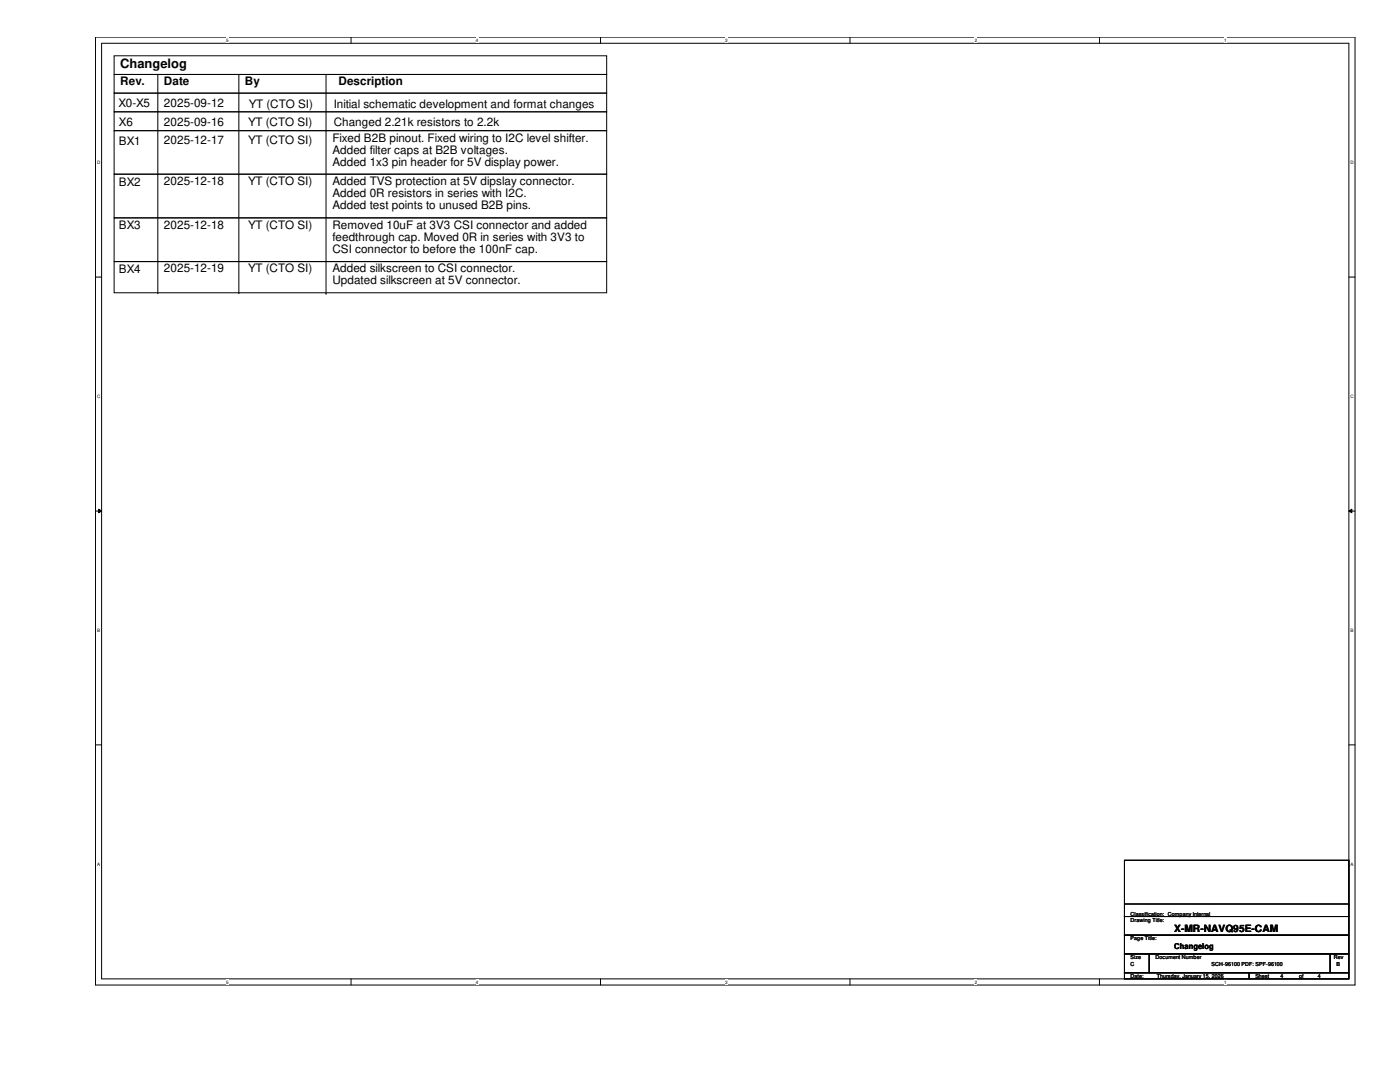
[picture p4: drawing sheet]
<svg xmlns="http://www.w3.org/2000/svg" width="279mm" height="216mm" viewBox="0 0 279 216" stroke-linecap="round" stroke-linejoin="round" font-family="sans-serif">
<defs><g id="words">
<text font-size="2.6" x="24" y="13.5">Changelog</text>
<g font-size="2.3">
<text x="24" y="17">Rev.</text>
<text x="32.7" y="17">Date</text>
<text x="48.9" y="17">By</text>
<text x="67.6" y="17">Description</text>
<text x="23.6" y="21.3">X0-X5</text>
<text x="32.7" y="21.4">2025-09-12</text>
<text x="49.7" y="21.5">YT (CTO SI)</text>
<text x="66.6" y="21.5">Initial schematic development and format changes</text>
<text x="23.7" y="25.2">X6</text>
<text x="23.7" y="29">BX1</text>
<text x="32.7" y="28.8">2025-12-17</text>
<text x="32.7" y="25.1">2025-09-16</text>
<text x="49.5" y="28.8">YT (CTO SI)</text>
<text x="49.5" y="25.1">YT (CTO SI)</text>
<text x="66.3" y="28.2">Fixed B2B pinout. Fixed wiring to I2C level shifter.</text>
<text x="66.6" y="25.1">Changed 2.21k resistors to 2.2k</text>
<text x="66.3" y="30.6">Added filter caps at B2B voltages.</text>
<text x="66.3" y="33.1">Added 1x3 pin header for 5V display power.</text>
<text x="23.7" y="37">BX2</text>
<text x="32.7" y="36.9">2025-12-18</text>
<text x="49.5" y="36.9">YT (CTO SI)</text>
<text x="66.3" y="36.9">Added TVS protection at 5V dipslay connector.</text>
<text x="66.3" y="39.3">Added 0R resistors in series with I2C.</text>
<text x="66.3" y="41.7">Added test points to unused B2B pins.</text>
<text x="23.7" y="45.8">BX3</text>
<text x="32.7" y="45.6">2025-12-18</text>
<text x="49.5" y="45.6">YT (CTO SI)</text>
<text x="66.3" y="45.6">Removed 10uF at 3V3 CSI connector and added</text>
<text x="66.3" y="48">feedthrough cap. Moved 0R in series with 3V3 to</text>
<text x="66.3" y="50.5">CSI connector to before the 100nF cap.</text>
<text x="23.7" y="54.5">BX4</text>
<text x="32.7" y="54.4">2025-12-19</text>
<text x="49.5" y="54.4">YT (CTO SI)</text>
<text x="66.3" y="54.4">Added silkscreen to CSI connector.</text>
<text x="66.3" y="56.8">Updated silkscreen at 5V connector.</text>
</g>
<text font-size="2" x="234.4" y="186">X-MR-NAVQ95E-CAM</text>
<text font-size="1.6" x="234.4" y="189.4">Changelog</text>
<g font-size="1.1">
<text x="225.6" y="183.9">Drawing Title:</text>
<text x="225.6" y="182.7">Classification: Company Internal</text>
<text x="225.6" y="187.7">Page Title:</text>
<text x="225.6" y="191.4">Size</text>
<text x="230.6" y="191.4">Document Number</text>
<text x="266.2" y="191.4">Rev</text>
<text x="225.6" y="195.2">Date:</text>
<text x="225.6" y="192.7">C</text>
<text x="230.8" y="195.2">Thursday, January 15, 2026</text>
<text x="241.8" y="192.7">SCH-96100 PDF: SPF-96100</text>
<text x="250.5" y="195.2">Sheet</text>
<text x="255.5" y="195.2">4</text>
<text x="259.2" y="195.2">of</text>
<text x="263" y="195.2">4</text>
<text x="266.7" y="192.7">B</text>
</g>
<g font-size=".9">
<text x="45.2" y="8.3">5</text>
<text x="95" y="8.3">4</text>
<text x="144.7" y="8.3">3</text>
<text x="194.5" y="8.3">2</text>
<text x="244.3" y="8.3">1</text>
<text x="19.4" y="32.8">D</text>
<text x="269.5" y="32.8">D</text>
<text x="19.4" y="79.4">C</text>
<text x="269.5" y="79.4">C</text>
<text x="19.4" y="126.1">B</text>
<text x="269.5" y="126.1">B</text>
<text x="19.4" y="172.8">A</text>
<text x="269.5" y="172.8">A</text>
<text x="45.2" y="196.3">5</text>
<text x="95" y="196.3">4</text>
<text x="144.7" y="196.3">3</text>
<text x="194.5" y="196.3">2</text>
<text x="244.3" y="196.3">1</text>
</g>
</g></defs>
<path d="M19.1 7.4h251.3v189.2h-251.3zM20.3 8.6h248.9v186.7h-248.9z" fill="none" stroke="#000" stroke-width=".2"/>
<g fill="#fff">
<path d="M45.2 7.5h.5v1.1h-.5z"/>
<path d="M45.2 195.5h.5v1h-.5z"/>
</g>
<path d="M70.1 7.4v1.2M70.1 195.3v1.3" fill="none" stroke="#000" stroke-width=".2"/>
<g fill="#fff">
<path d="M95 7.5h.5v1.1h-.5z"/>
<path d="M95 195.5h.5v1h-.5z"/>
</g>
<path d="M119.8 7.4v1.2M119.8 195.3v1.3" fill="none" stroke="#000" stroke-width=".2"/>
<g fill="#fff">
<path d="M144.7 7.5h.5v1.1h-.5z"/>
<path d="M144.7 195.5h.5v1h-.5z"/>
</g>
<path d="M169.6 7.4v1.2M169.6 195.3v1.3" fill="none" stroke="#000" stroke-width=".2"/>
<g fill="#fff">
<path d="M194.5 7.5h.5v1.1h-.5z"/>
<path d="M194.5 195.5h.5v1h-.5z"/>
</g>
<path d="M219.4 7.4v1.2M219.4 195.3v1.3" fill="none" stroke="#000" stroke-width=".2"/>
<g fill="#fff">
<path d="M244.3 7.5h.5v1.1h-.5z"/>
<path d="M244.3 195.5h.5v1h-.5z"/>
<path d="M19.4 32h.6v1h-.6z"/>
<path d="M269.5 32h.7v1h-.7z"/>
<path d="M19.4 78.6h.6v1h-.6z"/>
<path d="M269.5 78.6h.7v1h-.7z"/>
</g>
<path d="M19.1 55.3h1.2M269.2 55.3h1.2" fill="none" stroke="#000" stroke-width=".2"/>
<g fill="#fff">
<path d="M19.4 125.3h.6v1h-.6z"/>
<path d="M269.5 125.3h.6v1h-.6z"/>
</g>
<path d="M19.1 102h1.2M19.7 101.6l.6 .4-.6 .3zM269.2 102l.6-.4v.7zM269.2 102h1.2" fill="none" stroke="#000" stroke-width=".2"/>
<path d="M19.7 101.6l.6 .4-.6 .3zM269.2 102l.6-.4v.7z" fill="#000"/>
<g fill="#fff">
<path d="M19.4 172h.5v1h-.5z"/>
<path d="M269.5 172h.6v1h-.6z"/>
</g>
<g fill="none" stroke="#000" stroke-width=".2">
<path d="M22.8 14.9h98.3v3.7h-98.3zM22.8 18.6h98.3v3.7h-98.3zM22.8 11.1h98.3v3.8h-98.3zM31.5 14.9v43.5M47.7 14.9v43.5M65.1 14.9v43.6M22.8 22.3h98.3v3.8h-98.3zM22.8 26.1h98.3v8.7h-98.3zM22.8 34.8h98.3v8.7h-98.3zM22.8 43.5h98.3v8.7h-98.3zM22.8 52.2h98.3v6.2h-98.3zM31.5 58.4h.1"/>
<path d="M47.7 58.4h.1M65.1 58.5h.1M19.1 148.6h1.2M269.2 148.6h1.2M224.4 171.7h44.8v11.2h-44.8zM224.4 182.9h44.8v3.7h-44.8zM224.4 186.6h44.8v3.7h-44.8zM224.4 190.3h5v3.8h-5zM224.4 194.1h24.9v1.2h-24.9zM224.4 180.4h44.8M229.4 190.3h36.1v3.8h-36.1zM249.3 194.1h19.9v1.2h-19.9z"/>
<path d="M265.5 190.3h3.7v3.8h-3.7zM269.2 180.4h.1"/>
</g>
<use href="#words"/>
</svg>
